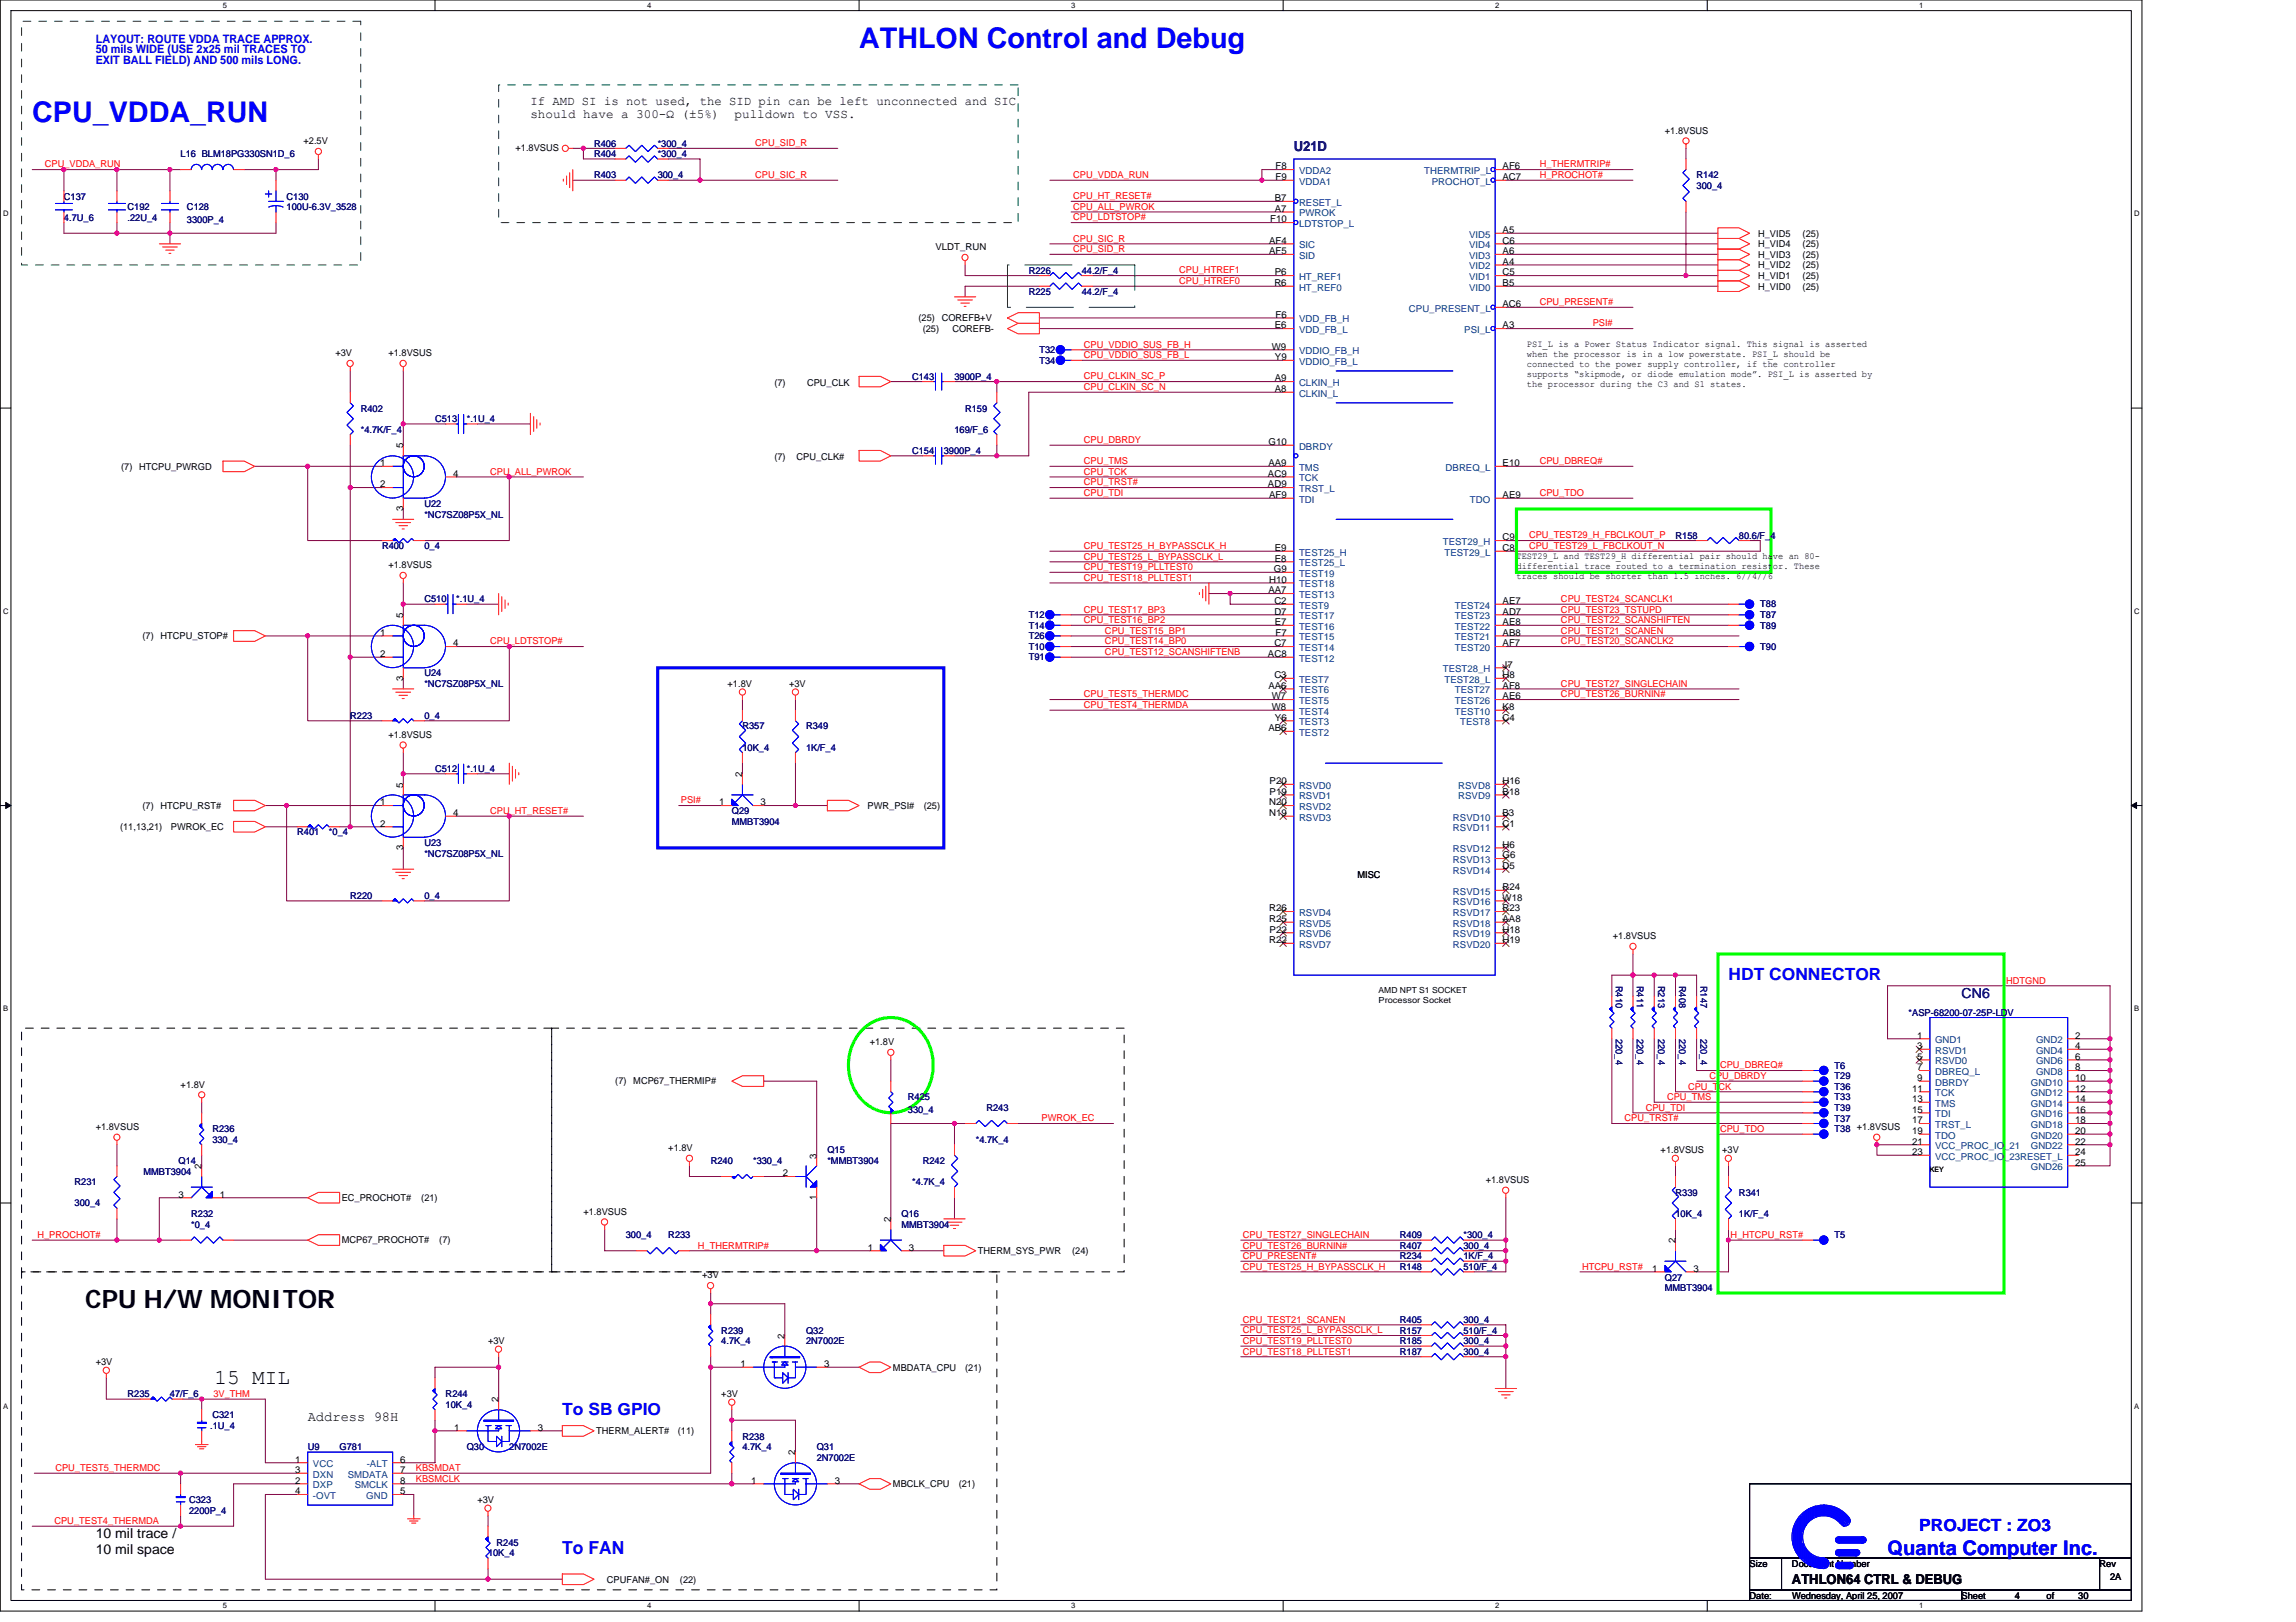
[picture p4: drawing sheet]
<svg xmlns="http://www.w3.org/2000/svg" width="297mm" height="210mm" viewBox="0 0 297 210" stroke-linecap="round" stroke-linejoin="round" font-family="sans-serif">
<defs><g id="words">
<g font-size="3.7" fill="#00f">
<text x="111.1" y="6.2">ATHLON Control and Debug</text>
<text x="4.2" y="15.7">CPU_VDDA_RUN</text>
</g>
<text font-size="3.3" x="11" y="169.2">CPU H/W MONITOR</text>
<text font-size="2.7" x="27.7" y="179.1">15 MIL</text>
<text font-size="2.6" fill="#00f" x="244.2" y="201.3">Quanta Computer Inc.</text>
<text font-size="2.3" fill="#00f" x="72.7" y="201">To FAN</text>
<g font-size="2.2" fill="#00f">
<text x="223.6" y="126.8">HDT CONNECTOR</text>
<text x="72.7" y="183.1">To SB GPIO</text>
<text x="248.3" y="198.2">PROJECT : ZO3</text>
</g>
<g font-size="1.8" fill="#000080">
<text x="167.4" y="19.5">U21D</text>
<text x="253.8" y="129.2">CN6</text>
</g>
<g font-size="1.8">
<text x="39.8" y="183.8">Address 98H</text>
<text x="12.4" y="199.1">10 mil trace /</text>
<text x="12.4" y="201.1">10 mil space</text>
<text x="231.8" y="204.9">ATHLON64 CTRL &amp; DEBUG</text>
</g>
<g font-size="1.6">
<text x="68.6" y="13.6">If AMD SI is not used, the SID pin can be left unconnected and SIC</text>
<text x="68.6" y="15.3">should have a 300-Ω (±5%)</text>
<text x="95" y="15.3">pulldown to VSS.</text>
</g>
<g font-size="1.5" fill="#00f">
<text x="12.4" y="5.5">LAYOUT: ROUTE VDDA TRACE APPROX.</text>
<text x="12.4" y="8.2">EXIT BALL FIELD) AND 500 mils LONG.</text>
<text x="12.4" y="6.9">50 mils WIDE (USE 2x25 mil TRACES TO</text>
</g>
<g font-size="1.2">
<text x="215.4" y="17.3">+1.8VSUS</text>
<text x="39.3" y="18.7">+2.5V</text>
<text x="66.7" y="19.5">+1.8VSUS</text>
<text x="165" y="21.9">F8</text>
<text x="165" y="23.3">F9</text>
<text x="194.4" y="23.3">AC7</text>
<text x="194.4" y="21.9">AF6</text>
<text x="164.3" y="28.8">F10</text>
<text x="164.9" y="26">B7</text>
<text x="164.9" y="27.4">A7</text>
<text x="121" y="32.4">VLDT_RUN</text>
<text x="164.2" y="31.5">AF4</text>
<text x="164.2" y="32.9">AF5</text>
<text x="164.9" y="35.6">P6</text>
<text x="194.4" y="31.5">C6</text>
<text x="194.4" y="32.9">A6</text>
<text x="194.4" y="34.3">A4</text>
<text x="194.4" y="35.6">C5</text>
<text x="194.4" y="30.2">A5</text>
<text x="227.5" y="32">H_VID4</text>
<text x="227.5" y="34.7">H_VID2</text>
<text x="227.5" y="33.4">H_VID3</text>
<text x="227.5" y="30.6">H_VID5</text>
<text x="233.2" y="32">(25)</text>
<text x="233.2" y="34.7">(25)</text>
<text x="233.2" y="33.4">(25)</text>
<text x="233.2" y="30.6">(25)</text>
<text x="118.8" y="41.6">(25)</text>
<text x="121.8" y="41.6">COREFB+V</text>
<text x="164.9" y="37">R6</text>
<text x="165" y="41.1">F6</text>
<text x="194.4" y="39.8">AC6</text>
<text x="194.4" y="37">B5</text>
<text x="227.5" y="37.5">H_VID0</text>
<text x="227.5" y="36.1">H_VID1</text>
<text x="233.2" y="37.5">(25)</text>
<text x="233.2" y="36.1">(25)</text>
<text x="43.4" y="46.1">+3V</text>
<text x="50.2" y="46.1">+1.8VSUS</text>
<text x="119.4" y="43">(25)</text>
<text x="123.2" y="43">COREFB-</text>
<text x="164.5" y="45.3">W9</text>
<text x="164.9" y="42.5">E6</text>
<text x="164.9" y="46.6">Y9</text>
<text x="194.4" y="42.5">A3</text>
<text x="197.5" y="44.9">PSI_L is a Power Status Indicator signal. This signal is asserted</text>
<text x="197.5" y="46.2">when the processor is in a low powerstate. PSI_L should be</text>
<text x="197.5" y="47.5">connected to the power supply controller, if the controller</text>
<text x="100.2" y="50">(7)</text>
<text x="104.4" y="50">CPU_CLK</text>
<text x="164.9" y="49.4">A9</text>
<text x="164.9" y="50.7">A8</text>
<text x="197.5" y="48.8">supports “skipmode, or diode emulation mode”. PSI_L is asserted by</text>
<text x="197.5" y="50.1">the processor during the C3 and S1 states.</text>
<text x="52.2" y="58" transform="rotate(-90 52.2 58)">5</text>
<text x="100.2" y="59.6">(7)</text>
<text x="103.1" y="59.6">CPU_CLK#</text>
<text x="164.1" y="57.6">G10</text>
<text x="15.7" y="60.8">(7)</text>
<text x="18" y="60.8">HTCPU_PWRGD</text>
<text x="49.2" y="60.3">1</text>
<text x="49.2" y="63.1">2</text>
<text x="58.6" y="61.7">4</text>
<text x="164" y="61.7">AC9</text>
<text x="164" y="63.1">AD9</text>
<text x="164.1" y="60.3">AA9</text>
<text x="164.2" y="64.5">AF9</text>
<text x="194.4" y="60.3">E10</text>
<text x="194.4" y="64.5">AE9</text>
<text x="52.2" y="66.1" transform="rotate(-90 52.2 66.1)">3</text>
<text x="164.9" y="71.3">E9</text>
<text x="194.4" y="69.9">C9</text>
<text x="194.4" y="71.3">C8</text>
<text x="50.2" y="73.6">+1.8VSUS</text>
<text x="164.1" y="76.8">AA7</text>
<text x="164.2" y="75.4">H10</text>
<text x="164.8" y="74">G9</text>
<text x="164.9" y="72.7">E8</text>
<text x="196.2" y="72.3">TEST29_L and TEST29_H differential pair should have an 80-</text>
<text x="196.2" y="73.6">differential trace routed to a termination resistor. These</text>
<text x="196.2" y="74.9">traces should be shorter than 1.5 inches. 6//4//6</text>
<text x="18.4" y="82.7">(7)</text>
<text x="20.8" y="82.7">HTCPU_STOP#</text>
<text x="49.2" y="82.3">1</text>
<text x="52.2" y="80" transform="rotate(-90 52.2 80)">5</text>
<text x="58.6" y="83.7">4</text>
<text x="164.9" y="83.7">C7</text>
<text x="164.9" y="79.5">D7</text>
<text x="164.9" y="78.2">C2</text>
<text x="164.9" y="80.9">E7</text>
<text x="165" y="82.3">F7</text>
<text x="194.4" y="83.7">AF7</text>
<text x="194.4" y="82.3">AB8</text>
<text x="194.4" y="80.9">AE8</text>
<text x="194.4" y="79.5">AD7</text>
<text x="194.4" y="78.2">AE7</text>
<text x="49.2" y="85">2</text>
<text x="52.2" y="88.1" transform="rotate(-90 52.2 88.1)">3</text>
<text x="94.1" y="88.9">+1.8V</text>
<text x="102.1" y="88.9">+3V</text>
<text x="164" y="85">AC8</text>
<text x="164.1" y="89.1">AA6</text>
<text x="164.9" y="87.8">C3</text>
<text x="194.4" y="86.4">J7</text>
<text x="194.4" y="89.1">AF8</text>
<text x="194.4" y="87.8">H8</text>
<text x="50.2" y="95.5">+1.8VSUS</text>
<text x="164.1" y="94.6">AB6</text>
<text x="164.5" y="91.9">W8</text>
<text x="164.5" y="90.5">W7</text>
<text x="164.9" y="93.3">Y6</text>
<text x="194.4" y="93.3">C4</text>
<text x="194.4" y="91.9">K8</text>
<text x="194.4" y="90.5">AE6</text>
<text x="52.2" y="101.9" transform="rotate(-90 52.2 101.9)">5</text>
<text x="96" y="100.5" transform="rotate(-90 96 100.5)">2</text>
<text x="164.3" y="101.5">P20</text>
<text x="194.4" y="101.5">H16</text>
<text x="15.5" y="107.4">(11,13,21)</text>
<text x="18.4" y="104.7">(7)</text>
<text x="20.8" y="104.7">HTCPU_RST#</text>
<text x="22.1" y="107.4">PWROK_EC</text>
<text x="49.2" y="104.2">1</text>
<text x="49.2" y="107">2</text>
<text x="58.6" y="105.6">4</text>
<text x="93" y="104.2">1</text>
<text x="98.4" y="104.2">3</text>
<text x="112.2" y="104.7">PWR_PSI#</text>
<text x="119.5" y="104.7">(25)</text>
<text x="164.2" y="104.2">N20</text>
<text x="164.2" y="105.6">N19</text>
<text x="164.3" y="102.8">P19</text>
<text x="194.4" y="105.6">B3</text>
<text x="194.4" y="107">C1</text>
<text x="194.4" y="102.8">B18</text>
<text x="52.2" y="110" transform="rotate(-90 52.2 110)">3</text>
<text x="175.6" y="113.6">MISC</text>
<text x="194.4" y="109.7">H6</text>
<text x="194.4" y="111.1">G6</text>
<text x="194.4" y="112.5">D5</text>
<text x="164.2" y="117.9">R26</text>
<text x="164.2" y="119.3">R25</text>
<text x="194.4" y="115.2">R24</text>
<text x="194.4" y="116.6">W18</text>
<text x="194.4" y="117.9">R23</text>
<text x="194.4" y="119.3">AA8</text>
<text x="164.2" y="122">R22</text>
<text x="164.3" y="120.7">P22</text>
<text x="194.4" y="120.7">H18</text>
<text x="194.4" y="122">H19</text>
<text x="208.7" y="121.6">+1.8VSUS</text>
<text x="112.5" y="135.3">+1.8V</text>
<text x="248" y="134.4">1</text>
<text x="248" y="135.8">3</text>
<text x="248" y="137.1">5</text>
<text x="268.5" y="134.4">2</text>
<text x="268.5" y="135.8">4</text>
<text x="268.5" y="137.1">6</text>
<text x="23.4" y="140.8">+1.8V</text>
<text x="79.6" y="140.3">(7)</text>
<text x="81.9" y="140.3">MCP67_THERMIP#</text>
<text x="247.4" y="141.3">11</text>
<text x="247.4" y="142.6">13</text>
<text x="247.4" y="144">15</text>
<text x="248" y="138.5">7</text>
<text x="248" y="139.9">9</text>
<text x="268.5" y="139.9">10</text>
<text x="268.5" y="141.3">12</text>
<text x="268.5" y="142.6">14</text>
<text x="268.5" y="144">16</text>
<text x="268.5" y="138.5">8</text>
<text x="12.4" y="146.2">+1.8VSUS</text>
<text x="86.5" y="149">+1.8V</text>
<text x="105.6" y="149.9" transform="rotate(-90 105.6 149.9)">3</text>
<text x="214.8" y="149.3">+1.8VSUS</text>
<text x="222.8" y="149.3">+3V</text>
<text x="247.4" y="146.7">19</text>
<text x="247.4" y="148.1">21</text>
<text x="247.4" y="149.5">23</text>
<text x="247.4" y="145.4">17</text>
<text x="268.5" y="149.5">24</text>
<text x="268.5" y="145.4">18</text>
<text x="268.5" y="146.7">20</text>
<text x="268.5" y="148.1">22</text>
<text x="23.1" y="155">3</text>
<text x="26.1" y="151.3" transform="rotate(-90 26.1 151.3)">2</text>
<text x="28.4" y="155">1</text>
<text x="44.2" y="155.4">EC_PROCHOT#</text>
<text x="54.5" y="155.4">(21)</text>
<text x="101.3" y="152.2">2</text>
<text x="105.6" y="155.3" transform="rotate(-90 105.6 155.3)">1</text>
<text x="192.2" y="153.1">+1.8VSUS</text>
<text x="268.5" y="150.9">25</text>
<text x="44.2" y="160.9">MCP67_PROCHOT#</text>
<text x="56.8" y="160.9">(7)</text>
<text x="75.5" y="157.2">+1.8VSUS</text>
<text x="112.3" y="161.8">1</text>
<text x="115.2" y="158.2" transform="rotate(-90 115.2 158.2)">2</text>
<text x="117.6" y="161.8">3</text>
<text x="216.7" y="160.9" transform="rotate(-90 216.7 160.9)">2</text>
<text x="90.8" y="165.4">+3V</text>
<text x="126.5" y="162.3">THERM_SYS_PWR</text>
<text x="138.7" y="162.3">(24)</text>
<text x="213.8" y="164.6">1</text>
<text x="219.1" y="164.6">3</text>
<text x="63.1" y="173.9">+3V</text>
<text x="101.5" y="173.2" transform="rotate(-90 101.5 173.2)">2</text>
<text x="12.4" y="176.7">+3V</text>
<text x="95.8" y="176.9">1</text>
<text x="106.6" y="176.9">3</text>
<text x="115.5" y="177.4">MBDATA_CPU</text>
<text x="124.9" y="177.4">(21)</text>
<text x="58.8" y="185.1">1</text>
<text x="64.5" y="181.5" transform="rotate(-90 64.5 181.5)">2</text>
<text x="69.6" y="185.1">3</text>
<text x="77.1" y="185.6">THERM_ALERT#</text>
<text x="87.7" y="185.6">(11)</text>
<text x="93.3" y="180.8">+3V</text>
<text x="38.2" y="189.3">1</text>
<text x="38.2" y="190.6">3</text>
<text x="51.7" y="189.3">6</text>
<text x="51.7" y="190.6">7</text>
<text x="102.9" y="188.3" transform="rotate(-90 102.9 188.3)">2</text>
<text x="38.2" y="192">2</text>
<text x="38.2" y="193.4">4</text>
<text x="51.7" y="192">8</text>
<text x="51.7" y="193.4">5</text>
<text x="61.8" y="194.5">+3V</text>
<text x="97.2" y="192">1</text>
<text x="108" y="192">3</text>
<text x="115.5" y="192.5">MBCLK_CPU</text>
<text x="124" y="192.5">(21)</text>
<text x="226.4" y="202.8">Size</text>
<text x="231.8" y="202.8">Document Number</text>
<text x="271.6" y="202.8">Rev</text>
<text x="78.5" y="204.8">CPUFAN#_ON</text>
<text x="88" y="204.8">(22)</text>
<text x="226.4" y="206.9">Date:</text>
<text x="231.8" y="206.9">Wednesday, April 25, 2007</text>
<text x="253.8" y="206.9">Sheet</text>
<text x="260.6" y="206.9">4</text>
<text x="264.8" y="206.9">of</text>
<text x="268.9" y="206.9">30</text>
<text x="273" y="204.4">2A</text>
</g>
<g font-size="1.2" fill="#f00">
<text x="5.8" y="21.7">CPU_VDDA_RUN</text>
<text x="97.7" y="18.9">CPU_SID_R</text>
<text x="97.7" y="23.1">CPU_SIC_R</text>
<text x="138.8" y="23.1">CPU_VDDA_RUN</text>
<text x="199.2" y="23.1">H_PROCHOT#</text>
<text x="199.2" y="21.7">H_THERMTRIP#</text>
<text x="138.8" y="28.5">CPU_LDTSTOP#</text>
<text x="138.8" y="27.2">CPU_ALL_PWROK</text>
<text x="138.8" y="25.8">CPU_HT_RESET#</text>
<text x="138.8" y="32.6">CPU_SID_R</text>
<text x="138.8" y="31.3">CPU_SIC_R</text>
<text x="152.6" y="35.4">CPU_HTREF1</text>
<text x="152.6" y="36.8">CPU_HTREF0</text>
<text x="199.2" y="39.5">CPU_PRESENT#</text>
<text x="140.2" y="46.4">CPU_VDDIO_SUS_FB_L</text>
<text x="140.2" y="45">CPU_VDDIO_SUS_FB_H</text>
<text x="206.1" y="42.2">PSI#</text>
<text x="140.2" y="50.5">CPU_CLKIN_SC_N</text>
<text x="140.2" y="49.1">CPU_CLKIN_SC_P</text>
<text x="140.2" y="57.3">CPU_DBRDY</text>
<text x="63.4" y="61.4">CPU_ALL_PWROK</text>
<text x="140.2" y="62.8">CPU_TRST#</text>
<text x="140.2" y="64.2">CPU_TDI</text>
<text x="140.2" y="61.4">CPU_TCK</text>
<text x="140.2" y="60.1">CPU_TMS</text>
<text x="199.2" y="64.2">CPU_TDO</text>
<text x="199.2" y="60.1">CPU_DBREQ#</text>
<text x="140.2" y="71.1">CPU_TEST25_H_BYPASSCLK_H</text>
<text x="197.8" y="69.7">CPU_TEST29_H_FBCLKOUT_P</text>
<text x="197.8" y="71.1">CPU_TEST29_L_FBCLKOUT_N</text>
<text x="140.2" y="72.4">CPU_TEST25_L_BYPASSCLK_L</text>
<text x="140.2" y="73.8">CPU_TEST19_PLLTEST0</text>
<text x="140.2" y="75.2">CPU_TEST18_PLLTEST1</text>
<text x="201.9" y="77.9">CPU_TEST24_SCANCLK1</text>
<text x="63.4" y="83.4">CPU_LDTSTOP#</text>
<text x="140.2" y="79.3">CPU_TEST17_BP3</text>
<text x="140.2" y="80.6">CPU_TEST16_BP2</text>
<text x="143" y="82">CPU_TEST15_BP1</text>
<text x="143" y="83.4">CPU_TEST14_BP0</text>
<text x="201.9" y="80.6">CPU_TEST22_SCANSHIFTEN</text>
<text x="201.9" y="83.4">CPU_TEST20_SCANCLK2</text>
<text x="201.9" y="82">CPU_TEST21_SCANEN</text>
<text x="201.9" y="79.3">CPU_TEST23_TSTUPD</text>
<text x="143" y="84.8">CPU_TEST12_SCANSHIFTENB</text>
<text x="201.9" y="88.9">CPU_TEST27_SINGLECHAIN</text>
<text x="140.2" y="91.6">CPU_TEST4_THERMDA</text>
<text x="140.2" y="90.3">CPU_TEST5_THERMDC</text>
<text x="201.9" y="90.3">CPU_TEST26_BURNIN#</text>
<text x="63.4" y="105.3">CPU_HT_RESET#</text>
<text x="88.1" y="104">PSI#</text>
<text x="259.5" y="127.3">HDTGND</text>
<text x="212.9" y="143.7">CPU_TDI</text>
<text x="215.7" y="142.4">CPU_TMS</text>
<text x="218.4" y="141">CPU_TCK</text>
<text x="221.1" y="139.6">CPU_DBRDY</text>
<text x="222.5" y="138.3">CPU_DBREQ#</text>
<text x="134.7" y="145.1">PWROK_EC</text>
<text x="210.2" y="145.1">CPU_TRST#</text>
<text x="222.5" y="146.5">CPU_TDO</text>
<text x="4.8" y="160.2">H_PROCHOT#</text>
<text x="90.3" y="161.6">H_THERMTRIP#</text>
<text x="160.8" y="161.6">CPU_TEST26_BURNIN#</text>
<text x="160.8" y="160.2">CPU_TEST27_SINGLECHAIN</text>
<text x="223.9" y="160.2">H_HTCPU_RST#</text>
<text x="160.8" y="162.9">CPU_PRESENT#</text>
<text x="160.8" y="164.3">CPU_TEST25_H_BYPASSCLK_H</text>
<text x="204.7" y="164.3">HTCPU_RST#</text>
<text x="160.8" y="173.9">CPU_TEST19_PLLTEST0</text>
<text x="160.8" y="171.2">CPU_TEST21_SCANEN</text>
<text x="160.8" y="172.6">CPU_TEST25_L_BYPASSCLK_L</text>
<text x="160.8" y="175.3">CPU_TEST18_PLLTEST1</text>
<text x="27.6" y="180.8">3V_THM</text>
<text x="7.2" y="190.4">CPU_TEST5_THERMDC</text>
<text x="53.8" y="191.7">KBSMCLK</text>
<text x="53.8" y="190.4">KBSMDAT</text>
<text x="7" y="197.2">CPU_TEST4_THERMDA</text>
</g>
<g font-size="1.2" fill="#000080">
<text x="23.4" y="20.3">L16 BLM18PG330SN1D_6</text>
<text x="76.9" y="20.3">R404</text>
<text x="76.9" y="19">R406</text>
<text x="76.9" y="23.1">R403</text>
<text x="85.1" y="20.3">*300_4</text>
<text x="85.1" y="19">*300_4</text>
<text x="85.1" y="23.1">300_4</text>
<text x="219.5" y="23.1">R142</text>
<text x="8.3" y="25.8">C137</text>
<text x="8.3" y="28.6">4.7U_6</text>
<text x="16.5" y="27.2">C192</text>
<text x="16.5" y="28.6">.22U_4</text>
<text x="24.2" y="27.2">C128</text>
<text x="24.2" y="28.8">3300P_4</text>
<text x="37.1" y="25.8">C130</text>
<text x="37.1" y="27.2">100U-6.3V_3528</text>
<text x="219.5" y="24.4">300_4</text>
<text x="133.1" y="35.4">R226</text>
<text x="139.9" y="35.4">44.2/F_4</text>
<text x="133.1" y="38.2">R225</text>
<text x="139.9" y="38.2">44.2/F_4</text>
<text x="134.5" y="47.1">T34</text>
<text x="134.5" y="45.7">T32</text>
<text x="46.7" y="53.3">R402</text>
<text x="118" y="49.1">C143</text>
<text x="123.5" y="49.1">3900P_4</text>
<text x="124.9" y="53.3">R159</text>
<text x="46.7" y="56">*4.7K/F_4</text>
<text x="56.3" y="54.6">C513</text>
<text x="60.4" y="54.6">*.1U_4</text>
<text x="118" y="58.7">C154</text>
<text x="122.1" y="58.7">3900P_4</text>
<text x="123.5" y="56">169/F_6</text>
<text x="54.9" y="65.6">U22</text>
<text x="49.4" y="71.1">R400</text>
<text x="54.9" y="71.1">0_4</text>
<text x="54.9" y="67">*NC7SZ08P5X_NL</text>
<text x="216.8" y="69.7">R158</text>
<text x="225" y="69.7">80.6/F_4</text>
<text x="54.9" y="77.9">C510</text>
<text x="59" y="77.9">*.1U_4</text>
<text x="133.1" y="80">T12</text>
<text x="133.1" y="82.7">T26</text>
<text x="133.1" y="81.4">T14</text>
<text x="227.7" y="80">T87</text>
<text x="227.7" y="78.6">T88</text>
<text x="227.7" y="81.4">T89</text>
<text x="54.9" y="87.5">U24</text>
<text x="54.9" y="88.9">*NC7SZ08P5X_NL</text>
<text x="133.1" y="84.1">T10</text>
<text x="133.1" y="85.5">T91</text>
<text x="227.7" y="84.1">T90</text>
<text x="45.3" y="93">R223</text>
<text x="54.9" y="93">0_4</text>
<text x="96.1" y="94.4">R357</text>
<text x="104.3" y="94.4">R349</text>
<text x="56.3" y="99.9">C512</text>
<text x="60.4" y="99.9">*.1U_4</text>
<text x="96.1" y="97.1">10K_4</text>
<text x="104.3" y="97.1">1K/F_4</text>
<text x="94.7" y="105.4">Q29</text>
<text x="94.7" y="106.7">MMBT3904</text>
<text x="38.5" y="108.1">R401</text>
<text x="42.6" y="108.1">*0_4</text>
<text x="54.9" y="109.5">U23</text>
<text x="54.9" y="110.8">*NC7SZ08P5X_NL</text>
<text x="45.3" y="116.3">R220</text>
<text x="54.9" y="116.3">0_4</text>
<text x="209" y="127.6" transform="rotate(90 209 127.6)">R410</text>
<text x="211.8" y="127.6" transform="rotate(90 211.8 127.6)">R411</text>
<text x="214.5" y="127.6" transform="rotate(90 214.5 127.6)">R213</text>
<text x="217.3" y="127.6" transform="rotate(90 217.3 127.6)">R408</text>
<text x="220" y="127.6" transform="rotate(90 220 127.6)">R147</text>
<text x="246.9" y="131.4">*ASP-68200-07-25P-LDV</text>
<text x="209" y="134.4" transform="rotate(90 209 134.4)">220_4</text>
<text x="211.8" y="134.4" transform="rotate(90 211.8 134.4)">220_4</text>
<text x="214.5" y="134.4" transform="rotate(90 214.5 134.4)">220_4</text>
<text x="217.3" y="134.4" transform="rotate(90 217.3 134.4)">220_4</text>
<text x="220" y="134.4" transform="rotate(90 220 134.4)">220_4</text>
<text x="117.5" y="142.4">R425</text>
<text x="127.6" y="143.8">R243</text>
<text x="237.3" y="139.7">T29</text>
<text x="237.3" y="138.3">T6</text>
<text x="237.3" y="142.4">T33</text>
<text x="237.3" y="141">T36</text>
<text x="237.3" y="143.8">T39</text>
<text x="27.5" y="146.5">R236</text>
<text x="27.5" y="147.9">330_4</text>
<text x="107" y="149.3">Q15</text>
<text x="117.5" y="144">330_4</text>
<text x="126.2" y="147.9">*4.7K_4</text>
<text x="237.3" y="145.1">T37</text>
<text x="237.3" y="146.5">T38 +1.8VSUS</text>
<text x="9.6" y="153.4">R231</text>
<text x="18.6" y="152">MMBT3904</text>
<text x="23.1" y="150.6">Q14</text>
<text x="91.9" y="150.6">R240</text>
<text x="97.4" y="150.6">*330_4</text>
<text x="107" y="150.6">*MMBT3904</text>
<text x="118" y="153.4">*4.7K_4</text>
<text x="119.4" y="150.6">R242</text>
<text x="216.8" y="154.7">R339</text>
<text x="225" y="154.7">R341</text>
<text x="9.6" y="156.1">300_4</text>
<text x="24.7" y="157.5">R232</text>
<text x="24.7" y="158.9">*0_4</text>
<text x="81" y="160.2">300_4</text>
<text x="86.5" y="160.2">R233</text>
<text x="116.6" y="157.5">Q16</text>
<text x="116.6" y="158.9">MMBT3904</text>
<text x="181.1" y="161.6">R407</text>
<text x="181.1" y="160.2">R409</text>
<text x="189.3" y="161.6">300_4</text>
<text x="189.3" y="160.2">*300_4</text>
<text x="216.8" y="157.5">10K_4</text>
<text x="225" y="157.5">1K/F_4</text>
<text x="237.3" y="160.2">T5</text>
<text x="181.1" y="163">R234</text>
<text x="181.1" y="164.3">R148</text>
<text x="189.3" y="163">1K/F_4</text>
<text x="189.3" y="164.3">510/F_4</text>
<text x="215.4" y="165.7">Q27</text>
<text x="215.4" y="167.1">MMBT3904</text>
<text x="93.3" y="172.6">R239</text>
<text x="93.3" y="173.9">4.7K_4</text>
<text x="104.3" y="172.6">Q32</text>
<text x="104.3" y="173.9">2N7002E</text>
<text x="181.1" y="172.6">R157</text>
<text x="181.1" y="171.2">R405</text>
<text x="181.1" y="173.9">R185</text>
<text x="189.3" y="172.6">510/F_4</text>
<text x="189.3" y="171.2">300_4</text>
<text x="189.3" y="173.9">300_4</text>
<text x="181.1" y="175.3">R187</text>
<text x="189.3" y="175.3">300_4</text>
<text x="16.5" y="180.8">R235</text>
<text x="22" y="180.8">47/F_6</text>
<text x="27.2" y="184.9">.1U_4</text>
<text x="27.5" y="183.6">C321</text>
<text x="57.7" y="180.8">R244</text>
<text x="57.7" y="182.2">10K_4</text>
<text x="39.8" y="187.7">U9</text>
<text x="43.9" y="187.7">G781</text>
<text x="60.4" y="187.7">Q30</text>
<text x="65.9" y="187.7">2N7002E</text>
<text x="96.1" y="186.3">R238</text>
<text x="96.1" y="187.7">4.7K_4</text>
<text x="105.7" y="187.7">Q31</text>
<text x="105.7" y="189">2N7002E</text>
<text x="24.5" y="195.9">2200P_4</text>
<text x="24.5" y="194.5">C323</text>
<text x="63.1" y="201.4">10K_4</text>
<text x="64.2" y="200">R245</text>
</g>
<g font-size="1.2" fill="#004080">
<text x="168.1" y="22.5">VDDA2</text>
<text x="168.1" y="23.9">VDDA1</text>
<text x="184.3" y="22.5">THERMTRIP_L</text>
<text x="185.2" y="23.9">PROCHOT_L</text>
<text x="168.1" y="26.6">RESET_L</text>
<text x="168.1" y="28">PWROK</text>
<text x="168.1" y="29.4">LDTSTOP_L</text>
<text x="168.1" y="32.1">SIC</text>
<text x="168.1" y="33.5">SID</text>
<text x="190.1" y="32.1">VID4</text>
<text x="190.1" y="33.5">VID3</text>
<text x="190.1" y="34.9">VID2</text>
<text x="190.1" y="30.8">VID5</text>
<text x="168.1" y="36.2">HT_REF1</text>
<text x="168.1" y="37.6">HT_REF0</text>
<text x="168.1" y="41.7">VDD_FB_H</text>
<text x="182.3" y="40.3">CPU_PRESENT_L</text>
<text x="190.1" y="36.2">VID1</text>
<text x="190.1" y="37.6">VID0</text>
<text x="168.1" y="45.8">VDDIO_FB_H</text>
<text x="168.1" y="47.2">VDDIO_FB_L</text>
<text x="168.1" y="43.1">VDD_FB_L</text>
<text x="189.4" y="43.1">PSI_L</text>
<text x="168.1" y="50">CLKIN_H</text>
<text x="168.1" y="51.3">CLKIN_L</text>
<text x="168.1" y="58.2">DBRDY</text>
<text x="168.1" y="60.9">TMS</text>
<text x="168.1" y="62.3">TCK</text>
<text x="168.1" y="63.7">TRST_L</text>
<text x="168.1" y="65">TDI</text>
<text x="187" y="60.9">DBREQ_L</text>
<text x="190.2" y="65">TDO</text>
<text x="168.1" y="71.9">TEST25_H</text>
<text x="186.7" y="70.5">TEST29_H</text>
<text x="186.9" y="71.9">TEST29_L</text>
<text x="168.1" y="77.4">TEST13</text>
<text x="168.1" y="76">TEST18</text>
<text x="168.1" y="74.6">TEST19</text>
<text x="168.1" y="73.3">TEST25_L</text>
<text x="168.1" y="82.9">TEST15</text>
<text x="168.1" y="81.5">TEST16</text>
<text x="168.1" y="80.1">TEST17</text>
<text x="168.1" y="78.8">TEST9</text>
<text x="188.2" y="82.9">TEST21</text>
<text x="188.2" y="81.5">TEST22</text>
<text x="188.2" y="80.1">TEST23</text>
<text x="188.2" y="78.8">TEST24</text>
<text x="168.1" y="89.7">TEST6</text>
<text x="168.1" y="88.3">TEST7</text>
<text x="168.1" y="85.6">TEST12</text>
<text x="168.1" y="84.2">TEST14</text>
<text x="186.7" y="87">TEST28_H</text>
<text x="186.9" y="88.3">TEST28_L</text>
<text x="188.2" y="89.7">TEST27</text>
<text x="188.2" y="84.2">TEST20</text>
<text x="168.1" y="95.2">TEST2</text>
<text x="168.1" y="93.9">TEST3</text>
<text x="168.1" y="92.5">TEST4</text>
<text x="168.1" y="91.1">TEST5</text>
<text x="188.2" y="92.5">TEST10</text>
<text x="188.2" y="91.1">TEST26</text>
<text x="188.9" y="93.9">TEST8</text>
<text x="168.1" y="102.1">RSVD0</text>
<text x="168.1" y="103.4">RSVD1</text>
<text x="168.1" y="104.8">RSVD2</text>
<text x="168.1" y="106.2">RSVD3</text>
<text x="188" y="106.2">RSVD10</text>
<text x="188" y="107.6">RSVD11</text>
<text x="188.7" y="102.1">RSVD8</text>
<text x="188.7" y="103.4">RSVD9</text>
<text x="188" y="110.3">RSVD12</text>
<text x="188" y="111.7">RSVD13</text>
<text x="188" y="113.1">RSVD14</text>
<text x="168.1" y="118.5">RSVD4</text>
<text x="168.1" y="119.9">RSVD5</text>
<text x="188" y="115.8">RSVD15</text>
<text x="188" y="117.2">RSVD16</text>
<text x="188" y="118.5">RSVD17</text>
<text x="188" y="119.9">RSVD18</text>
<text x="168.1" y="121.3">RSVD6</text>
<text x="168.1" y="122.6">RSVD7</text>
<text x="188" y="121.3">RSVD19</text>
<text x="188" y="122.6">RSVD20</text>
<text x="250.4" y="135">GND1</text>
<text x="250.4" y="136.4">RSVD1</text>
<text x="250.4" y="137.7">RSVD0</text>
<text x="263.4" y="135">GND2</text>
<text x="263.4" y="136.4">GND4</text>
<text x="263.4" y="137.7">GND6</text>
<text x="250.4" y="139.1">DBREQ_L</text>
<text x="250.4" y="140.5">DBRDY</text>
<text x="250.4" y="141.9">TCK</text>
<text x="250.4" y="143.2">TMS</text>
<text x="262.7" y="140.5">GND10</text>
<text x="262.7" y="141.9">GND12</text>
<text x="262.7" y="143.2">GND14</text>
<text x="263.4" y="139.1">GND8</text>
<text x="250.4" y="147.3">TDO</text>
<text x="250.4" y="148.7">VCC_PROC_IO_21</text>
<text x="250.4" y="144.6">TDI</text>
<text x="250.4" y="146">TRST_L</text>
<text x="262.7" y="144.6">GND16</text>
<text x="262.7" y="146">GND18</text>
<text x="262.7" y="147.3">GND20</text>
<text x="262.7" y="148.7">GND22</text>
<text x="250.4" y="150.1">VCC_PROC_IO_23RESET_L</text>
<text x="262.7" y="151.4">GND26</text>
<text x="40.5" y="189.9">VCC</text>
<text x="40.5" y="191.2">DXN</text>
<text x="45" y="191.2">SMDATA</text>
<text x="47.5" y="189.9">-ALT</text>
<text x="40.5" y="192.6">DXP</text>
<text x="40.5" y="194">-OVT</text>
<text x="45.9" y="192.6">SMCLK</text>
<text x="47.4" y="194">GND</text>
</g>
<g font-size="1.1">
<text x="178.3" y="128.6">AMD NPT S1 SOCKET</text>
<text x="178.3" y="129.8">Processor Socket</text>
</g>
<g font-size="1">
<text x="28.8" y="1">5</text>
<text x="83.7" y="1">4</text>
<text x="138.6" y="1">3</text>
<text x="193.4" y="1">2</text>
<text x="248.3" y="1">1</text>
<text x=".4" y="28">D</text>
<text x="276.1" y="28">D</text>
<text x=".4" y="79.4">C</text>
<text x="276.1" y="79.4">C</text>
<text x=".4" y="130.9">B</text>
<text x="276.1" y="130.9">B</text>
<text x="249.7" y="151.7">KEY</text>
<text x=".4" y="182.3">A</text>
<text x="276.1" y="182.3">A</text>
<text x="28.8" y="208.2">5</text>
<text x="83.7" y="208.2">4</text>
<text x="138.6" y="208.2">3</text>
<text x="193.4" y="208.2">2</text>
<text x="248.3" y="208.2">1</text>
</g>
</g></defs>
<path d="M0 0h277.1v208.5h-277.1zM1.4 1.4h274.3v205.7h-274.3z" fill="none" stroke="#000" stroke-width=".13"/>
<g fill="#fff">
<path d="M28.8 .1h.6v1.1h-.6z"/>
<path d="M28.8 207.3h.6v1.1h-.6z"/>
</g>
<path d="M56.3 0v1.4M56.3 207.1v1.4" fill="none" stroke="#000" stroke-width=".13"/>
<g fill="#fff">
<path d="M83.7 .1h.6v1.1h-.6z"/>
<path d="M83.7 207.3h.6v1.1h-.6z"/>
</g>
<path d="M111.1 0v1.4M111.1 207.1v1.4" fill="none" stroke="#000" stroke-width=".13"/>
<g fill="#fff">
<path d="M138.6 .1h.5v1.1h-.5z"/>
<path d="M138.6 207.3h.5v1.1h-.5z"/>
</g>
<path d="M166 0v1.4M166 207.1v1.4" fill="none" stroke="#000" stroke-width=".13"/>
<g fill="#fff">
<path d="M193.4 .1h.6v1.1h-.6z"/>
<path d="M193.4 207.3h.6v1.1h-.6z"/>
</g>
<path d="M220.9 0v1.4M220.9 207.1v1.4" fill="none" stroke="#000" stroke-width=".13"/>
<g fill="#fff">
<path d="M248.3 .1h.6v1.1h-.6z"/>
<path d="M248.3 207.3h.6v1.1h-.6z"/>
<path d="M.4 27.1h.7v1.1h-.7z"/>
<path d="M276.1 27.1h.7v1.1h-.7z"/>
<path d="M.4 78.5h.7v1.1h-.7z"/>
<path d="M276.1 78.5h.7v1.1h-.7z"/>
</g>
<path d="M0 52.8h1.4M275.7 52.8h1.4" fill="none" stroke="#000" stroke-width=".13"/>
<g fill="#fff">
<path d="M.4 130h.7v1.1h-.7z"/>
<path d="M276.1 130h.7v1.1h-.7z"/>
</g>
<path d="M0 104.2h1.4M275.7 104.2h1.4" fill="none" stroke="#000" stroke-width=".13"/>
<path d="M.7 103.8l.7 .4-.7 .4zM275.7 104.2l.7-.4v.8z" fill="#000" stroke="#000" stroke-width=".13"/>
<g fill="#fff">
<path d="M.4 181.4h.7v1.1h-.7z"/>
<path d="M276.1 181.4h.7v1.1h-.7z"/>
</g>
<path d="M0 155.7h1.4M275.7 155.7h1.4M226.4 192h49.3v9.6h-49.3zM226.4 201.6h4.1v4.1h-4.1zM226.4 205.7h27.4v1.4h-27.4zM230.5 201.6h41.1v4.1h-41.1zM253.8 205.7h21.9v1.4h-21.9zM271.6 201.6h4.1v4.1h-4.1z" fill="none" stroke="#000" stroke-width=".13"/>
<g fill="none" stroke="#800040" stroke-width=".13">
<path d="M74.1 19.2h5.5M75.5 19.2v1.4h4.1M86.5 19.2h21.9M218.1 19.2v1.4M4.2 21.9h19.2M8.3 28.8v1.4h27.4v-1.4M8.3 21.9v2.8M15.1 21.9v2.8M15.1 28.8v1.4M22 21.9v2.8M22 28.8v2.8M35.7 21.9v1.4"/>
<path d="M41.2 20.6v1.3h-9.6M74.1 23.3h5.5M86.5 23.3h21.9M86.5 20.6h4.1v2.7M124.9 34.3v1.4h9.6M134.5 37h-9.6v1.4M135.8 23.3h30.2M135.8 32.9h30.2M135.8 31.6h30.2M138.6 28.8h27.4M138.6 27.4h27.4M138.6 26.1h27.4"/>
<path d="M141.3 35.7h24.7M141.3 37h24.7M166 21.9h-2.7v1.4M194.8 23.3h16.5M194.8 21.9h16.5M194.8 35.7h27.4M194.8 37h27.4M194.8 39.8h16.5M194.8 30.2h27.4M194.8 34.3h27.4M194.8 32.9h27.4M194.8 31.6h27.4"/>
<path d="M218.1 27.4v8.3M45.3 48v2.8M45.3 57.6v49.4M52.2 48v9.6M52.2 54.9h5.5M61.8 54.9h6.8M115.2 49.4h4.2M115.2 59h4.2M123.5 49.4h42.5M129 49.4v1.4M129 57.6v1.4M134.5 41.1h31.5"/>
<path d="M134.5 42.5h31.5M135.8 57.6h30.2M140 46.6h26M140 45.3h26M166 50.8h-32.9v8.2h-9.6M194.8 42.5h16.5M33 60.3h6.8v9.7h9.6M39.8 60.3h9.6M45.3 63.1h4.1M52.2 78.2h4.1M52.2 65.8v1.4M52.2 75.4v4.2"/>
<path d="M59 61.7h6.9v8.3h-11M60.4 78.2h4.1M65.9 61.7h9.6M135.8 71.3h30.2M135.8 72.7h30.2M135.8 74.1h30.2M135.8 75.4h30.2M135.8 63.1h30.2M135.8 64.5h30.2M135.8 61.7h30.2M135.8 60.3h30.2M138.6 79.6h27.4"/>
<path d="M156.4 76.8h9.6M159.1 76.8v1.4h6.9M194.8 70h24.7M194.8 78.2h28.8M194.8 79.6h28.8M194.8 64.5h16.5M194.8 60.3h16.5M226.4 70h1.3v1.3h-32.9M34.3 82.3h5.5v11h9.6M39.8 82.3h9.6M45.3 85h4.1M52.2 87.8v1.4"/>
<path d="M52.2 97.4v4.1M59 83.7h6.9v9.6h-11M65.9 83.7h9.6M96.1 90.5v1.4M96.1 98.8v1.3M102.9 90.5v1.4M102.9 98.8v5.4M135.8 90.5h30.2M135.8 91.9h30.2M138.6 80.9h27.4M138.6 83.7h27.4M138.6 82.3h27.4"/>
<path d="M138.6 85h27.4M194.8 80.9h28.8M194.8 89.2h30.2M194.8 90.5h30.2M194.8 83.7h28.8M194.8 82.3h30.2M34.3 107h4.2M34.3 104.2h15.1M37.1 104.2v12.4h12.3M43.9 107h5.5M52.2 109.7v2.8M52.2 100.1h5.5"/>
<path d="M59 105.6h6.9v11h-11M61.8 100.1h4.1M65.9 105.6h9.6M87.8 104.2h5.5M98.8 104.2h8.2M98.8 139.9h6.9v9.6M115.2 137.2v2.7M208.5 134.4v11h24.7M208.5 128.9v-2.7h11v2.7M211.3 134.4v9.6h21.9M211.3 123.4v5.5M214 134.4v8.2h19.2"/>
<path d="M214 126.2v2.7M216.8 134.4v6.9h16.4M216.8 126.2v2.7M219.5 134.4v4.1h13.7M219.5 139.9h13.7M248.3 134.4h-4.1v-6.8h28.8v6.8M268.9 139.9h4.1M268.9 134.4h4.1M273 134.4v1.4h-4.1M273 135.8v1.4h-4.1M273 137.2v1.3h-4.1M273 138.5v2.8"/>
<path d="M15.1 148.1v2.8M15.1 157.7v2.8M23.4 155h-2.8v5.5M26.1 142.6v1.4M26.1 149.5v1.4M28.8 155h11M78.2 159.1v2.8h4.1M89.2 150.9v1.4h4.1M98.8 152.3h2.7M105.7 155v6.9M123.5 145.4v2.7M123.5 155v2.7"/>
<path d="M124.9 145.4h-9.7v12.3M131.7 145.4h12.4M194.8 155v9.6h-4.1M216.8 150.9v1.4M216.8 159.1v1.4M222.2 146.8h11M223.6 159.1v5.5h-4.1M223.6 150.9v1.4M248.3 148.1h-5.5v1.4h5.5M268.9 146.8h4.1M268.9 145.4h4.1M268.9 144h4.1"/>
<path d="M268.9 141.3h4.1M268.9 148.1h4.1M273 148.1v2.8h-4.1M273 141.3v1.3h-4.1M273 142.6v5.5M4.2 160.5h19.2M13.8 178.3v2.8h4.4M30.2 160.5h9.6M64.5 176.9h-8.2v1.4M64.5 175.6v5.5M89.2 161.9h23.3M91.9 168.7h9.6v4.1"/>
<path d="M91.9 175.6v15h-39.7M91.9 167.3v2.8M91.9 176.9h4.2M107 176.9h4.1M118 161.9h4.1M160.5 161.9h23.3M160.5 160.5h23.3M160.5 163.2h23.3M160.5 164.6h23.3M160.5 175.6h23.3M160.5 174.2h23.3M160.5 171.4h23.3"/>
<path d="M160.5 172.8h23.3M190.7 161.9h4.1M190.7 171.4h4.1v8.3M190.7 160.5h4.1M190.7 163.2h4.1M190.7 175.6h4.1M190.7 174.2h4.1M190.7 172.8h4.1M204.4 164.6h9.6M223.6 160.5h9.6M4.4 190.6h34.1M23.4 190.6v1.4"/>
<path d="M23.4 196.2v1.3M23.6 181.1h10.7v8.2h4.2M26.1 181.1v1.3M38.5 193.4h-4.2v11h38.4M38.5 192h-8.3v5.5h-26M52.2 193.4h1.3v2.8M52.2 192h45.2M56.3 183.8v5.5h-4.1M56.3 185.2h2.7M63.1 196.2v1.3M70 185.2h2.7M94.7 182.4v1.4h8.2v4.1"/>
<path d="M94.7 183.8v1.4M94.7 190.6v1.4M108.4 192h2.7M63.1 203v1.4"/>
</g>
<g fill="#f0f" stroke="#f0f" stroke-width=".13">
<circle cx="163.2" cy="23.3" r=".27"/>
<circle cx="218.1" cy="35.7" r=".27"/>
<circle cx="159.1" cy="76.8" r=".27"/>
<circle cx="129" cy="49.4" r=".27"/>
<circle cx="129" cy="59" r=".27"/>
<circle cx="90.6" cy="23.3" r=".27"/>
<circle cx="75.5" cy="19.2" r=".27"/>
<circle cx="39.8" cy="82.3" r=".27"/>
<circle cx="39.8" cy="60.3" r=".27"/>
<circle cx="65.9" cy="83.7" r=".27"/>
<circle cx="65.9" cy="61.7" r=".27"/>
<circle cx="45.3" cy="63.1" r=".27"/>
<circle cx="52.2" cy="54.9" r=".27"/>
<circle cx="65.9" cy="105.6" r=".27"/>
<circle cx="52.2" cy="78.2" r=".27"/>
<circle cx="45.3" cy="107" r=".27"/>
<circle cx="45.3" cy="85" r=".27"/>
<circle cx="52.2" cy="100.1" r=".27"/>
<circle cx="194.8" cy="160.5" r=".27"/>
<circle cx="194.8" cy="163.2" r=".27"/>
<circle cx="194.8" cy="161.8" r=".27"/>
<circle cx="194.8" cy="174.2" r=".27"/>
<circle cx="194.8" cy="172.8" r=".27"/>
<circle cx="194.8" cy="175.6" r=".27"/>
<circle cx="102.9" cy="104.2" r=".27"/>
<circle cx="214" cy="126.2" r=".27"/>
<circle cx="211.2" cy="126.2" r=".27"/>
<circle cx="216.8" cy="126.2" r=".27"/>
<circle cx="56.3" cy="185.2" r=".27"/>
<circle cx="91.9" cy="168.7" r=".27"/>
<circle cx="23.4" cy="197.5" r=".27"/>
<circle cx="23.4" cy="190.6" r=".27"/>
<circle cx="94.7" cy="192" r=".27"/>
<circle cx="26.1" cy="181" r=".27"/>
<circle cx="91.9" cy="176.9" r=".27"/>
<circle cx="64.5" cy="176.9" r=".27"/>
<circle cx="63.1" cy="204.4" r=".27"/>
<circle cx="94.7" cy="183.8" r=".27"/>
<circle cx="105.6" cy="161.8" r=".27"/>
<circle cx="15.1" cy="160.5" r=".27"/>
<circle cx="20.6" cy="160.5" r=".27"/>
<circle cx="123.5" cy="145.4" r=".27"/>
<circle cx="22" cy="30.2" r=".27"/>
<circle cx="22" cy="21.9" r=".27"/>
<circle cx="8.3" cy="21.9" r=".27"/>
<circle cx="15.1" cy="21.9" r=".27"/>
<circle cx="35.7" cy="21.9" r=".27"/>
<circle cx="15.1" cy="30.2" r=".27"/>
<circle cx="37.1" cy="104.2" r=".27"/>
<circle cx="273" cy="148.1" r=".27"/>
<circle cx="273" cy="135.8" r=".27"/>
<circle cx="273" cy="139.9" r=".27"/>
<circle cx="273" cy="137.1" r=".27"/>
<circle cx="273" cy="138.5" r=".27"/>
<circle cx="273" cy="141.3" r=".27"/>
<circle cx="273" cy="144" r=".27"/>
<circle cx="273" cy="142.6" r=".27"/>
<circle cx="273" cy="145.4" r=".27"/>
<circle cx="273" cy="146.8" r=".27"/>
<circle cx="273" cy="134.4" r=".27"/>
<circle cx="242.8" cy="148.1" r=".27"/>
<circle cx="223.6" cy="160.5" r=".27"/>
</g>
<g fill="none" stroke="#f00" stroke-width=".13">
<path d="M73.6 19.2h.5M79.6 19.2h1.4M85.1 19.2h1.4M218.1 18.6v.6M8.3 24.7v1.4M8.3 27.4v1.4M15.1 24.7v1.4M15.1 27.4v1.4M20.6 31.6h2.8M21 32h1.9M21.4 32.4h1.1M21.9 32.8h.2"/>
<path d="M22 24.7v1.4M22 27.4v1.4M23.4 21.9h1.3M30.2 21.9h1.4M35.7 23.3v1.4M35.7 27.4v1.4M41.2 20v.6M72.9 23.2v.3M73.3 22.8v1.1M73.7 22.4v1.9M74.1 21.9v2.8M79.6 20.6h1.4"/>
<path d="M79.6 23.3h1.4M85.1 20.6h1.4M85.1 23.3h1.4M123.5 38.4h2.7M123.9 38.8h1.9M124.3 39.2h1.1M124.7 39.6h.3M124.9 33.7v.6M134.5 35.7h1.3M134.5 37h1.3M140 35.7h1.3M140 37h1.3"/>
<path d="M166 31.6h1.4M166 35.7h1.4M166 21.9h1.4M166 23.3h1.4M166 37h1.4M166 26.1h1.4M166 27.4h1.4M166 28.8h1.4M166 32.9h1.4M193.4 31.6h1.4M193.4 35.7h1.4M193.4 21.9h1.4"/>
<path d="M193.4 23.3h1.4M193.4 37h1.4M193.4 32.9h1.4M193.4 34.3h1.4M193.4 30.2h1.4M193.4 39.8h1.4M218.1 20.6v1.3M218.1 26.1v1.3M222.2 30.9h2.8l1.4 .7-1.4 .6h-2.8zM222.2 36.3h2.8l1.4 .7-1.4 .7h-2.8zM222.2 33.6h2.8l1.4 .7-1.4 .7h-2.8zM222.2 32.2h2.8l1.4 .7-1.4 .7h-2.8z"/>
<path d="M222.2 29.5h2.8l1.4 .7-1.4 .7h-2.8zM222.2 35h2.8l1.4 .7-1.4 .6h-2.8zM28.8 59.7h2.8l1.4 .6-1.4 .7h-2.8zM45.3 47.5v.5M45.3 50.8v1.3M45.3 56.2v1.4M52.2 47.5v.5M52.2 57.6v1.4M57.7 54.9h1.3M60.4 54.9h1.4M68.6 53.5v2.7M69 53.9v1.9"/>
<path d="M69.4 54.3v1.1M69.9 54.7v.3M111.1 58.3h2.8l1.3 .7-1.3 .7h-2.8zM111.1 48.7h2.8l1.3 .7-1.3 .7h-2.8zM119.4 59h1.4M119.4 49.4h1.4M122.1 59h1.4M122.1 49.4h1.4M129 50.8v1.3M129 56.2v1.4M130.3 42.5l1.4-.7h2.8v1.4h-2.8zM130.3 41.1l1.4-.6h2.8v1.3h-2.8z"/>
<path d="M138.6 46.6h1.4M138.6 45.3h1.4M166 46.6h1.4M166 45.3h1.4M166 49.4h1.4M166 50.8h1.4M166 57.6h1.4M166 41.1h1.4M166 42.5h1.4M193.4 42.5h1.4M49.4 70h1.4M49.4 60.3h1.4"/>
<path d="M49.4 63.1h1.4M50.8 67.2h2.7M51.2 67.6h1.9M51.6 68h1.1M52 68.5h.3M52.2 64.5v1.3M52.2 74.9v.5M52.2 79.6v1.3M53.5 70h1.4M56.3 78.2h1.4M57.7 61.7h1.3M59 78.2h1.4"/>
<path d="M64.5 76.8v2.8M64.9 77.2v1.9M65.3 77.6v1.1M65.7 78v.3M137.2 79.6h1.4M155.2 76.7v.2M155.6 76.3v1.1M156 75.9v1.9M156.4 75.4v2.8M166 60.3h1.4M166 63.1h1.4M166 61.7h1.4"/>
<path d="M166 79.6h1.4M166 64.5h1.4M166 78.2h1.4M166 76.8h1.4M166 75.4h1.4M166 74.1h1.4M166 72.7h1.4M166 71.3h1.4M193.4 70h1.4M193.4 60.3h1.4M193.4 79.6h1.4M193.4 64.5h1.4"/>
<path d="M193.4 78.2h1.4M193.4 71.3h1.4M219.5 70h1.4M223.6 79.6h1.4M223.6 78.2h1.4M225 70h1.4M30.2 81.6h2.8l1.3 .7-1.3 .7h-2.8zM49.4 93.3h1.4M49.4 82.3h1.4M49.4 85h1.4M50.8 89.2h2.7M51.2 89.6h1.9"/>
<path d="M51.6 90h1.1M52 90.4h.3M52.2 86.4v1.4M52.2 96.8v.6M53.5 93.3h1.4M57.7 83.7h1.3M65.9 98.8v2.7M66.3 99.2v1.9M66.7 99.6v1.1M67.1 100v.3M96.1 90v.5M96.1 91.9v1.4"/>
<path d="M96.1 97.4v1.4M102.9 90v.5M102.9 91.9v1.4M102.9 97.4v1.4M137.2 82.3h1.4M137.2 85h1.4M137.2 83.7h1.4M137.2 80.9h1.4M166 89.2h1.4M166 93.3h1.4M166 82.3h1.4M166 85h1.4"/>
<path d="M166 83.7h1.4M166 94.6h1.4M166 91.9h1.4M166 90.5h1.4M166 87.8h1.4M166 80.9h1.4M193.4 89.2h1.4M193.4 93.3h1.4M193.4 82.3h1.4M193.4 83.7h1.4M193.4 91.9h1.4M193.4 90.5h1.4"/>
<path d="M193.4 87.8h1.4M193.4 86.4h1.4M193.4 80.9h1.4M223.6 83.7h1.4M223.6 80.9h1.4M30.2 103.6h2.8l1.3 .6-1.3 .7h-2.8zM30.2 106.3h2.8l1.3 .7-1.3 .7h-2.8zM38.5 107h1.3M42.6 107h1.3M49.4 104.2h1.4M49.4 107h1.4M49.4 116.6h1.4"/>
<path d="M50.8 112.5h2.7M51.2 112.9h1.9M51.6 113.3h1.1M52 113.7h.3M52.2 101.5v1.4M52.2 108.4v1.3M53.5 116.6h1.4M57.7 105.6h1.3M57.7 100.1h1.3M60.4 100.1h1.4M93.3 104.2h1.4M96.1 100.1v1.4"/>
<path d="M97.4 104.2h1.4M107 103.6h2.8l1.3 .6-1.3 .7h-2.8zM166 104.2h1.4M166 105.6h1.4M166 101.5h1.4M166 102.9h1.4M166 118h1.4M166 119.3h1.4M193.4 112.5h1.4M193.4 107h1.4M193.4 105.6h1.4M193.4 116.6h1.4"/>
<path d="M193.4 101.5h1.4M193.4 102.9h1.4M193.4 118h1.4M193.4 119.3h1.4M193.4 109.7h1.4M193.4 111.1h1.4M193.4 115.2h1.4M94.7 139.9l1.4-.7h2.7v1.4h-2.7zM115.2 136.6v.6M115.2 139.9v1.4M166 120.7h1.4M166 122.1h1.4"/>
<path d="M193.4 120.7h1.4M193.4 122.1h1.4M208.5 128.9v1.4M208.5 133.1v1.3M211.3 122.9v.5M211.3 128.9v1.4M211.3 133.1v1.3M214 128.9v1.4M214 133.1v1.3M216.8 128.9v1.4M216.8 133.1v1.3M219.5 128.9v1.4"/>
<path d="M219.5 133.1v1.3M233.2 139.9h1.4M233.2 138.5h1.4M248.3 139.9h1.4M248.3 138.5h1.4M248.3 134.4h1.4M248.3 135.8h1.4M248.3 137.2h1.4M267.5 139.9h1.4M267.5 138.5h1.4M267.5 134.4h1.4M267.5 135.8h1.4"/>
<path d="M267.5 137.2h1.4M15.1 147.6v.5M15.1 150.9v1.4M15.1 156.4v1.3M23.4 155h1.3M26.1 142.1v.5M26.1 144v1.4M26.1 148.1v1.4M26.1 150.9v1.4M27.5 155h1.3M39.8 155l1.4-.7h2.7v1.4h-2.7zM78.2 158.6v.5"/>
<path d="M89.2 150.3v.6M93.3 152.3h1.4M97.4 152.3h1.4M101.5 152.3h1.4M105.7 149.5v1.4M105.7 153.6v1.4M115.2 144v1.4M115.2 157.7v1.4M122.1 157.7h2.8M122.5 158.2h2M122.9 158.6h1.1M123.4 159h.2"/>
<path d="M123.5 148.1v1.4M123.5 153.6v1.4M124.9 145.4h1.3M130.3 145.4h1.4M194.8 154.5v.5M216.8 150.3v.6M216.8 152.3v1.3M216.8 157.7v1.4M223.6 150.3v.6M223.6 152.3v1.3M223.6 157.7v1.4M233.2 145.4h1.4"/>
<path d="M233.2 142.6h1.4M233.2 141.3h1.4M233.2 144h1.4M233.2 146.8h1.4M242.8 147.6v.5M248.3 145.4h1.4M248.3 142.6h1.4M248.3 141.3h1.4M248.3 144h1.4M248.3 146.8h1.4M248.3 148.1h1.4M248.3 149.5h1.4"/>
<path d="M267.5 145.4h1.4M267.5 142.6h1.4M267.5 141.3h1.4M267.5 144h1.4M267.5 146.8h1.4M267.5 148.1h1.4M267.5 149.5h1.4M267.5 150.9h1.4M13.8 177.8v.5M23.4 160.5h1.3M28.8 160.5h1.4M39.8 160.5l1.4-.7h2.7v1.4h-2.7z"/>
<path d="M56.3 178.3v1.4M64.5 175v.6M82.3 161.9h1.4M87.8 161.9h1.4M91.9 166.8v.5M91.9 170.1v1.3M91.9 174.2v1.4M96.1 176.9h1.3M101.5 172.8v1.4M105.7 176.9h1.3M111.1 176.9l1.4-.6h1.4l1.3 .6-1.3 .7h-1.4zM112.5 161.9h1.4"/>
<path d="M116.6 161.9h1.4M122.1 161.2h2.8l1.3 .7-1.3 .6h-2.8zM183.8 164.6h1.4M183.8 161.9h1.4M183.8 172.8h1.4M183.8 175.6h1.4M183.8 160.5h1.4M183.8 171.4h1.4M183.8 163.2h1.4M183.8 174.2h1.4M189.3 164.6h1.4M189.3 161.9h1.4"/>
<path d="M189.3 172.8h1.4M189.3 175.6h1.4M189.3 160.5h1.4M189.3 171.4h1.4M189.3 163.2h1.4M189.3 174.2h1.4M193.4 179.7h2.8M214 164.6h1.4M216.8 160.5v1.4M218.1 164.6h1.4M233.2 160.5h1.4M18.2 181.1h1.3"/>
<path d="M22.3 181.1h1.3M23.4 192v1.4M23.4 194.8v1.4M25.3 186.9h1.6M25.5 187.2h1.1M25.8 187.5h.6M26.1 182.4v1.4M26.1 185.2v1.7M38.5 192h1.3M38.5 189.3h1.3M38.5 190.6h1.3M38.5 193.4h1.3"/>
<path d="M50.8 192h1.4M50.8 189.3h1.4M50.8 190.6h1.4M50.8 193.4h1.4M52.7 196.6h1.7M53 196.8h1.1M53.3 197.1h.5M53.5 196.2v.4M56.3 182.4v1.4M59 185.2h1.4M63.1 195.6v.6M63.1 197.5v1.4"/>
<path d="M64.5 181.1v1.3M68.6 185.2h1.4M72.7 184.5h2.8l1.4 .7-1.4 .7h-2.8zM94.7 181.9v.5M94.7 185.2v1.3M94.7 189.3v1.3M97.4 192h1.4M102.9 187.9v1.4M107 192h1.4M111.1 192l1.4-.7h1.4l1.3 .7-1.3 .7h-1.4zM193.8 180.1h2M194.3 180.5h1.1"/>
<path d="M194.7 180.9h.2M63.1 201.6v1.4M72.7 203.7h2.8l1.4 .7-1.4 .7h-2.8z"/>
<circle cx="41.2" cy="19.6" r=".4"/>
<circle cx="73.1" cy="19.2" r=".4"/>
<circle cx="218.1" cy="18.2" r=".4"/>
<circle cx="124.8" cy="33.3" r=".4"/>
<circle cx="45.3" cy="47" r=".4"/>
<circle cx="52.1" cy="47" r=".4"/>
<circle cx="52.1" cy="74.5" r=".4"/>
<circle cx="52.1" cy="96.4" r=".4"/>
<circle cx="96" cy="89.6" r=".4"/>
<circle cx="102.9" cy="89.6" r=".4"/>
<circle cx="115.2" cy="136.2" r=".4"/>
<circle cx="211.3" cy="122.5" r=".4"/>
<circle cx="15.1" cy="147.2" r=".4"/>
<circle cx="26.1" cy="141.7" r=".4"/>
<circle cx="78.2" cy="158.1" r=".4"/>
<circle cx="89.2" cy="149.9" r=".4"/>
<circle cx="194.8" cy="154" r=".4"/>
<circle cx="216.7" cy="149.9" r=".4"/>
<circle cx="223.6" cy="149.9" r=".4"/>
<circle cx="242.8" cy="147.2" r=".4"/>
<circle cx="13.8" cy="177.3" r=".4"/>
<circle cx="64.5" cy="174.6" r=".4"/>
<circle cx="91.9" cy="166.4" r=".4"/>
<circle cx="63.1" cy="195.2" r=".4"/>
<circle cx="94.7" cy="181.5" r=".4"/>
</g>
<path d="M130.3 34.3h16.5v5.5h-16.5z" fill="none" stroke="#008000" stroke-width=".13" stroke-dasharray="6.1 2"/>
<path d="M2.8 2.8h43.9v31.5h-43.9zM64.5 11h67.2v17.8h-67.2z" fill="none" stroke="#008000" stroke-width=".13" stroke-dasharray="1 1 1 1 1 1 1 1"/>
<path d="M196.2 65.8h32.9v8.3h-32.9zM111.4 133.5a5.2 5.2 0 0 1 8.7 1.5 6.5 6.5 0 0 1-3.1 8.7 5.4 5.4 0 0 1-7-3.9 6.8 6.8 0 0 1 1.4-6.3zM222.2 123.4h37.1v43.9h-37.1z" fill="none" stroke="#0f0" stroke-width=".4"/>
<path d="M85.1 86.4h37v23.3h-37z" fill="none" stroke="#00f" stroke-width=".4"/>
<path d="M2.8 133.1h68.6v31.5h-68.6zM71.4 133.1h74v31.5h-74zM2.8 164.6h126.2v41.1h-126.2z" fill="none" stroke="#000" stroke-width=".13" stroke-dasharray="1 1 1 1 1 1 1 1"/>
<g fill="none" stroke="#00f" stroke-width=".13">
<path d="M81 19.2l.4-.4 .8 .8 .8-.8 .8 .8 .9-.8 .4 .4M7.2 27.2h2.2M7.2 26.3h2.2M8.3 26.1v.2M8.3 27.2v.2M14 27.2h2.2M14 26.3h2.2M15.1 26.1v.2M15.1 27.2v.2M20.9 27.2h2.2M20.9 26.3h2.2M22 26.1v.2"/>
<path d="M22 27.2v.2M24.7 21.9a.67 .67 0 0 1 .7-.6 .67 .67 0 0 1 .7 .6M26.1 21.9a.68 .68 0 0 1 .7-.6 .68 .68 0 0 1 .6 .6 .69 .69 0 0 1 .7-.6 .69 .69 0 0 1 .7 .6M28.8 21.9a.68 .68 0 0 1 .7-.6 .68 .68 0 0 1 .7 .6M34.3 25.1h.9M34.8 24.7v.8M34.8 26.1h1.9M35.7 26.6l-.9 .2M35.7 26.6l.9 .2M35.7 24.7v1.4M35.7 26.6v.8M81 20.6l.4-.4 .8 .8 .8-.8 .8 .8 .9-.8 .4 .4"/>
<path d="M81 23.3l.4-.4 .8 .8 .8-.8 .8 .8 .9-.8 .4 .4M135.8 35.7l.4-.4 .9 .8 .8-.8 .8 .8 .8-.8 .5 .4M135.8 37l.4-.4 .9 .8 .8-.8 .8 .8 .8-.8 .5 .4M167.4 20.6h26v105.6h-26zM218.1 21.9l-.4 .5 .8 .8-.8 .8 .8 .8-.8 .9 .4 .4M45.3 52.1l.4 .4-.8 .9 .8 .8-.8 .8 .8 .8-.4 .4M52.2 59h2.7a2.74 2.74 0 0 1 2.7 2.7 2.74 2.74 0 0 1-2.7 2.8h-2.7zM59 54.9h.3M59.3 53.6v2.5M60 54.9h.4M60 53.6v2.5M120.8 59h.2"/>
<path d="M120.8 49.4h.2M121 48.3v2.2M121 57.9v2.2M121.8 59h.3M121.8 48.3v2.2M121.8 57.9v2.2M121.8 49.4h.3M129 52.1l-.4 .4 .8 .9-.8 .8 .8 .8-.8 .8 .4 .4M137.7 46.6h.9M137.7 45.3h.9M172.9 48h15.1M172.9 52.1h15.1"/>
<path d="M50.8 70l.3-.3 .5 .5 .6-.5 .5 .5 .6-.5 .2 .3M50.8 60.3h1.4M50.8 63.1h1.4M57.7 78.2h.2M57.9 76.9v2.5M58.6 78.2h.4M58.6 76.9v2.5M136.4 79.6h.8M172.9 67.2h15.1M220.9 70l.4-.4 .8 .8 .8-.8 .8 .8 .9-.8 .4 .4M225 79.6h.8M225 78.2h.8"/>
<path d="M50.8 93.3l.3-.3 .5 .6 .6-.6 .5 .6 .6-.6 .2 .3M50.8 82.3h1.4M50.8 85h1.4M54.9 86.4a2.75 2.75 0 0 0 2.7-2.7 2.74 2.74 0 0 0-2.7-2.8h-2.7v5.5h2.7M59.3 98.9v2.5M60 98.9v2.5M96.1 93.3l-.5 .4 .9 .8-.9 .8 .9 .9-.9 .8 .5 .4M102.9 93.3l.4 .4-.8 .8 .8 .8-.8 .9 .8 .8-.4 .4M136.4 80.9h.8M136.4 82.3h.8M136.4 85h.8M136.4 83.7h.8"/>
<path d="M171.5 98.8h15.1M225 80.9h.8M225 83.7h.8M39.8 107l.3-.3 .5 .6 .6-.6 .5 .6 .6-.6 .3 .3M50.8 116.6l.3-.3 .5 .6 .6-.6 .5 .6 .6-.6 .2 .3M50.8 104.2h1.4M50.8 107h1.4M54.9 108.3a2.76 2.76 0 0 0 2.7-2.7 2.72 2.72 0 0 0-2.7-2.7h-2.7v5.5h2.7M59 100.1h.3M60 100.1h.4M94.7 102.9h2.7M95.1 103.8l1-.9 1.3 1.3"/>
<path d="M96.1 101.5v1.4M208.5 130.3l-.2 .3 .5 .5-.5 .6 .5 .5-.5 .6 .2 .3M211.3 130.3l-.3 .3 .5 .5-.5 .6 .5 .5-.5 .6 .3 .3M214 130.3l-.3 .3 .6 .5-.6 .6 .6 .5-.6 .6 .3 .3M216.8 130.3l-.3 .3 .5 .5-.5 .6 .5 .5-.5 .6 .3 .3M219.5 130.3l-.3 .3 .6 .5-.6 .6 .6 .5-.6 .6 .3 .3M234.6 139.9h.8M234.6 138.5h.8M249.7 131.7h17.8v21.9h-17.8zM15.1 152.3l-.4 .4 .8 .8-.8 .8 .8 .8-.8 .9 .4 .4M24.7 153.6h2.8M26.1 145.4l-.3 .3 .6 .5-.6 .6 .6 .5-.6 .6 .3 .2"/>
<path d="M26.1 152.3v1.3M27.1 154.6l-1-1-1.4 1.4M94.7 152.3l.3 .2 .5-.5 .6 .5 .5-.5 .6 .5 .2-.2M102.9 152.3h1.4M104.3 150.9v2.7M105.7 150.9l-1.4 1.4 .9 .9M115.2 141.3l.3 .3-.5 .5 .5 .5-.5 .6 .5 .5-.3 .3M115.2 159.1v1.4M123.5 149.5l.4 .4-.8 .8 .8 .9-.8 .8 .8 .8-.4 .4M126.2 145.4l.4-.4 .9 .8 .8-.8 .8 .8 .8-.8 .4 .4M216.8 153.6l-.5 .4 .9 .9-.9 .8 .9 .8-.9 .8 .5 .4M223.6 153.6l.4 .4-.8 .9 .8 .8-.8 .8 .8 .8-.4 .4"/>
<path d="M234.6 145.4h.8M234.6 142.6h.8M234.6 141.3h.8M234.6 144h.8M234.6 146.8h.8M24.7 160.5l.4-.4 .9 .8 .8-.8 .8 .8 .8-.8 .4 .4M56.3 179.7l-.3 .3 .6 .5-.6 .6 .6 .5-.6 .6 .3 .2M83.7 161.9l.4 .4 .8-.9 .9 .9 .8-.9 .8 .9 .4-.4M91.9 171.4l-.2 .3 .5 .6-.5 .5 .5 .6-.5 .5 .2 .3M99.6 175.6h3.9v.1h-3.9zM99.9 176.3h.7M100.2 176.3v2h1.1"/>
<path d="M101.1 176.3h.9M101.3 177.8v1.2l.7-.7M101.3 177.9v-.3l.7 .7M101.3 176.5l.2-.2 .5 .4h-.9zM101.5 176.7v.2h-4.1M101.5 174.2v1.4M102 177.6v1.4M102.5 176.3h.7M102.9 176.9v1.4h-.9M102.9 176.3v.6M102.9 176.9h2.8M113.9 160.5h2.7"/>
<path d="M114.3 161.4l.9-.9 1.4 1.4M185.2 172.8l.4-.4 .9 .8 .8-.8 .8 .8 .8-.8 .4 .4M185.2 175.6l.4-.4 .9 .8 .8-.8 .8 .8 .8-.8 .4 .4M185.2 171.4l.4-.4 .9 .9 .8-.9 .8 .9 .8-.9 .4 .4M185.2 163.2l.4-.4 .9 .8 .8-.8 .8 .8 .8-.8 .4 .4M185.2 161.9l.4-.5 .9 .9 .8-.9 .8 .9 .8-.9 .4 .5M185.2 160.5l.4-.4 .9 .8 .8-.8 .8 .8 .8-.8 .4 .4M185.2 164.6l.4-.4 .9 .8 .8-.8 .8 .8 .8-.8 .4 .4M185.2 174.2l.4-.4 .9 .8 .8-.8 .8 .8 .8-.8 .4 .4M215.4 163.2h2.7M215.8 164.2l1-1 1.3 1.4M216.8 161.9v1.3"/>
<path d="M234.6 160.5h.8M19.5 181.1l.3-.3 .5 .5 .6-.5 .5 .5 .6-.5 .3 .3M22.8 194.4h1.1M23.4 193.4v.3M23.4 194.4v.4M25.5 184.8h1.1M26.1 183.8v.3M26.1 184.8v.4M39.8 187.9h11v6.9h-11zM62.6 183.8h3.8v.1h-3.8zM62.9 184.5h.6M63.1 184.5v2h1.1"/>
<path d="M63.1 198.9l-.2 .3 .5 .5-.5 .6 .5 .5-.5 .6 .2 .2M64.1 184.9l.4-.4 .4 .4zM64.1 184.5h.8M64.2 186v1.2l.7-.7M64.2 186.1v-.2l.7 .6M64.5 184.9v.3h-4.1M64.5 182.4v1.4M64.9 185.9v1.3M65.5 184.5h.7M65.9 185.2v1.3h-1M65.9 185.2h2.7M65.9 184.5v.7"/>
<path d="M94.7 186.5l-.3 .3 .6 .6-.6 .5 .6 .6-.6 .5 .3 .3M101 190.6h3.8v.2h-3.8zM101.3 191.3h.7M101.5 191.3v2.1h1.1M102.5 191.7l.4-.4 .4 .4zM102.5 191.3h.8M102.6 192.8v1.3l.7-.7M102.6 193v-.3l.7 .7M102.9 191.7v.3h-4.1M102.9 189.3v1.3M103.3 192.7v1.4M103.9 191.3h.7"/>
<path d="M104.3 192v1.4h-1M104.3 192h2.7M104.3 191.3v.7M232 197.9v2l.1 .4v-2.8l.2-.3v3.5l.1 .1v-3.8l.1-.3v4.4l.2 .1v-4.6l.1-.2v5.2M233.2 195.9v2.3l.2-.4v-1.9l.1-.2v1.8l.1-.1v-1.8l.2-.1v1.6l.1-.1v-1.7h.1v1.5l.2-.1v-1.4l.1-.1v1.4l.2-.2v-1.2l.1-.1v1.3M234.9 194.9v1.4l-.2-.1v-1.1zM234.9 195.9l1.1-.2a3.1 3.1 0 0 1 2.6 1.6M234.9 195.8l1.1-.2a3.2 3.2 0 0 1 2.9 1.8M234.9 195.6l1.1-.1a3.4 3.4 0 0 1 3 1.9M234.9 195.5l1.1-.2a3.5 3.5 0 0 1 3 1.8M234.9 195.3l1.1-.1a3.7 3.7 0 0 1 3.2 1.9M234.9 196.2l1.1-.2a2.85 2.85 0 0 1 2.5 1.5"/>
<path d="M234.9 196.1l1.1-.2a2.99 2.99 0 0 1 2.6 1.6M235 195.2l1-.1a3.8 3.8 0 0 1 3.3 1.9M235 195l1-.1a3.9 3.9 0 0 1 3.3 1.9M235 195.1v1.1M237.6 199h3.7v.2h-3.8v.1h3.9l-.1 .1h-3.7l.1 .2h3.6M237.9 199.7h3.1M237.9 198.9h3.1M238.1 197.1a2.68 2.68 0 0 0-2.1-.9 2.73 2.73 0 0 0-2.8 2.7 2.73 2.73 0 0 0 2.8 2.7M239.2 196.3a4.1 4.1 0 0 0-3.2-1.5 4.1 4.1 0 0 0-4.2 4.1 4.1 4.1 0 0 0 4.2 4.1M232.9 201.6v-5.3l.2-.1v5.6h.1v-2.1l.2 .3v1.9l.1 .1v-1.7l.1 .2v1.7l.2 .1v-1.6l.1 .1v1.7h.1v-1.6l.2 .2v1.5h.1v-1.4l.2 .2v1.2l.1 .1v-1.3l.1 .1v1.2h.2v-1.1M234.9 201.5v.1h.1v1.1h.1v-1.1h.2v1.3h-.3l.4-1.3v1.3l.1-.2v-1.1l.2 .3v1h.1v-1.1h.2v1.1h.1v-1.1h.1v1.1l.2-.2v-.8l.1 .1v.6M237.6 200.7h2.9v.1h-2.9l-.1 .1h3.1l-.1 .2h-3l.2 .1h2.6"/>
<path d="M237.6 202.3h2.1v.2h-2.2v.1h2.3l-.1 .1h-2.2l.2 .2h2M237.9 202.2h1.5M237.9 203h1.5M237.9 201.4h2.3M237.9 200.5h2.3"/>
<circle cx="167.6" cy="26" r=".27"/>
<circle cx="167.6" cy="28.8" r=".27"/>
<circle cx="193.1" cy="23.3" r=".27"/>
<circle cx="193.1" cy="21.9" r=".27"/>
<circle cx="193.1" cy="39.8" r=".27"/>
<circle cx="167.6" cy="59" r=".27"/>
<circle cx="193.1" cy="42.5" r=".27"/>
<circle cx="50.8" cy="61.7" r="2.73"/>
<circle cx="53.5" cy="60.3" r="1.35"/>
<circle cx="50.8" cy="83.7" r="2.74"/>
<circle cx="53.5" cy="82.3" r="1.36"/>
<circle cx="50.8" cy="105.6" r="2.73"/>
<circle cx="53.5" cy="104.2" r="1.36"/>
<circle cx="101.5" cy="176.9" r="2.73"/>
<circle cx="64.5" cy="185.2" r="2.73"/>
<circle cx="102.9" cy="192" r="2.73"/>
<circle cx="237.9" cy="199.3" r=".4"/>
<circle cx="238.7" cy="196.8" r=".67"/>
<circle cx="241" cy="199.3" r=".4"/>
<circle cx="235.9" cy="202.3" r=".68"/>
<circle cx="237.9" cy="202.6" r=".4"/>
<circle cx="237.9" cy="200.9" r=".4"/>
<circle cx="239.4" cy="202.6" r=".4"/>
<circle cx="240.2" cy="200.9" r=".4"/>
</g>
<g fill="#00f" stroke="#00f" stroke-width=".13">
<path d="M51.1 69.7l.2 .3h-.5l.3-.3 .2 .3z" fill-rule="evenodd"/>
<path d="M51.1 69.7l.2 .3h-.5l.3-.3 .2 .3z" fill-rule="evenodd"/>
<path d="M215.4 163.8l.8 .8h-.8z" fill-rule="evenodd"/>
<path d="M215.4 163.8l.8 .8h-.8z" fill-rule="evenodd"/>
<path d="M211 130.6l.3-.3v.6z" fill-rule="evenodd"/>
<path d="M211 130.6l.3-.3v.6z" fill-rule="evenodd"/>
<path d="M113.9 161l.8 .9h-.8z" fill-rule="evenodd"/>
<path d="M113.9 161l.8 .9h-.8z" fill-rule="evenodd"/>
<path d="M216.8 130.3v.6l-.3-.3 .3 .3-.3-.3z" fill-rule="evenodd"/>
<path d="M216.8 130.3v.6l-.3-.3 .3 .3-.3-.3z" fill-rule="evenodd"/>
<path d="M56.3 179.7v.5l-.3-.2 .3 .2-.3-.2z" fill-rule="evenodd"/>
<path d="M56.3 179.7v.5l-.3-.2 .3 .2-.3-.2z" fill-rule="evenodd"/>
<path d="M22.8 193.7v.1h1.1v-.1z" fill-rule="evenodd"/>
<path d="M22.8 193.7v.1h1.1v-.1z" fill-rule="evenodd"/>
<path d="M208.5 130.3v.6l-.2-.3 .2 .3-.2-.3z" fill-rule="evenodd"/>
<path d="M208.5 130.3v.6l-.2-.3 .2 .3-.2-.3z" fill-rule="evenodd"/>
<path d="M94.4 186.8l.3-.3v.6z" fill-rule="evenodd"/>
<path d="M94.4 186.8l.3-.3v.6z" fill-rule="evenodd"/>
<path d="M105.2 153.2l.5-.4v.8h-.9z" fill-rule="evenodd"/>
<path d="M105.2 153.2l.5-.4v.8h-.9z" fill-rule="evenodd"/>
<path d="M51.1 93l.2 .3h-.5l.3-.3 .2 .3z" fill-rule="evenodd"/>
<path d="M51.1 93l.2 .3h-.5l.3-.3 .2 .3z" fill-rule="evenodd"/>
<path d="M51.1 116.3l.2 .3h-.5l.3-.3 .2 .3z" fill-rule="evenodd"/>
<path d="M51.1 116.3l.2 .3h-.5l.3-.3 .2 .3z" fill-rule="evenodd"/>
<path d="M213.7 130.6l.3-.3v.6z" fill-rule="evenodd"/>
<path d="M213.7 130.6l.3-.3v.6z" fill-rule="evenodd"/>
<path d="M19.5 181.1l.3-.3 .3 .3-.3-.3 .3 .3z" fill-rule="evenodd"/>
<path d="M19.5 181.1l.3-.3 .3 .3-.3-.3 .3 .3z" fill-rule="evenodd"/>
<path d="M25.8 145.7l.3-.3v.5z" fill-rule="evenodd"/>
<path d="M25.8 145.7l.3-.3v.5z" fill-rule="evenodd"/>
<path d="M91.7 171.7l.2-.3v.6z" fill-rule="evenodd"/>
<path d="M91.7 171.7l.2-.3v.6z" fill-rule="evenodd"/>
<path d="M40.1 106.7l.3 .3h-.6l.3-.3 .3 .3z" fill-rule="evenodd"/>
<path d="M40.1 106.7l.3 .3h-.6l.3-.3 .3 .3z" fill-rule="evenodd"/>
<path d="M27.1 154.6l.4-.4v.8h-.9z" fill-rule="evenodd"/>
<path d="M27.1 154.6l.4-.4v.8h-.9z" fill-rule="evenodd"/>
<path d="M94.7 103.4l.8 .8h-.8z" fill-rule="evenodd"/>
<path d="M94.7 103.4l.8 .8h-.8z" fill-rule="evenodd"/>
<path d="M62.9 199.2l.2-.3v.5z" fill-rule="evenodd"/>
<path d="M62.9 199.2l.2-.3v.5z" fill-rule="evenodd"/>
<path d="M94.7 152.3h.5l-.2 .2 .2-.2-.2 .2z" fill-rule="evenodd"/>
<path d="M94.7 152.3h.5l-.2 .2 .2-.2-.2 .2z" fill-rule="evenodd"/>
<path d="M115.2 143.5l.3 .2-.3 .3v-.5l.3 .2z" fill-rule="evenodd"/>
<path d="M115.2 143.5l.3 .2-.3 .3v-.5l.3 .2z" fill-rule="evenodd"/>
<path d="M25.5 184.1v.1h1.1v-.1z" fill-rule="evenodd"/>
<path d="M25.5 184.1v.1h1.1v-.1z" fill-rule="evenodd"/>
<path d="M219.5 130.3v.6l-.3-.3 .3 .3-.3-.3z" fill-rule="evenodd"/>
<path d="M219.5 130.3v.6l-.3-.3 .3 .3-.3-.3z" fill-rule="evenodd"/>
<circle cx="235.9" cy="139.9" r=".54"/>
<circle cx="235.9" cy="138.5" r=".54"/>
<circle cx="235.9" cy="145.4" r=".54"/>
<circle cx="235.9" cy="160.5" r=".54"/>
<circle cx="137.2" cy="46.6" r=".54"/>
<circle cx="226.3" cy="83.7" r=".54"/>
<circle cx="135.8" cy="79.6" r=".54"/>
<circle cx="135.8" cy="82.3" r=".54"/>
<circle cx="135.8" cy="83.7" r=".54"/>
<circle cx="135.8" cy="85" r=".54"/>
<circle cx="235.9" cy="142.6" r=".54"/>
<circle cx="137.2" cy="45.3" r=".54"/>
<circle cx="235.9" cy="141.3" r=".54"/>
<circle cx="235.9" cy="144" r=".54"/>
<circle cx="226.3" cy="79.6" r=".54"/>
<circle cx="135.8" cy="80.9" r=".54"/>
<circle cx="235.9" cy="146.8" r=".54"/>
<circle cx="226.3" cy="78.2" r=".54"/>
<circle cx="226.3" cy="80.9" r=".54"/>
</g>
<g fill="none" stroke="#804000" stroke-width=".13">
<path d="M165.6 94.2l.8 .9M165.6 92.9l.8 .8M165.6 88.8l.8 .8M165.6 87.4l.8 .8M166.4 94.2l-.8 .9M166.4 92.9l-.8 .8M166.4 88.8l-.8 .8M166.4 87.4l-.8 .8M194.4 92.9l.8 .8M194.4 91.5l.8 .8M194.4 87.4l.8 .8M194.4 86l.8 .8"/>
<path d="M195.2 92.9l-.8 .8M195.2 91.5l-.8 .8M195.2 87.4l-.8 .8M195.2 86l-.8 .8M165.6 101.1l.8 .8M165.6 102.5l.8 .8M165.6 103.8l.8 .9M165.6 105.2l.8 .8M165.6 117.6l.8 .8M165.6 118.9l.8 .9M166.4 101.1l-.8 .8M166.4 102.5l-.8 .8"/>
<path d="M166.4 103.8l-.8 .9M166.4 105.2l-.8 .8M166.4 117.6l-.8 .8M166.4 118.9l-.8 .9M194.4 101.1l.8 .8M194.4 102.5l.8 .8M194.4 105.2l.8 .8M194.4 106.6l.8 .8M194.4 109.3l.8 .9M194.4 110.7l.8 .8M194.4 112.1l.8 .8M194.4 114.8l.8 .8"/>
<path d="M194.4 116.2l.8 .8M194.4 117.6l.8 .8M194.4 118.9l.8 .9M195.2 101.1l-.8 .8M195.2 102.5l-.8 .8M195.2 105.2l-.8 .8M195.2 106.6l-.8 .8M195.2 109.3l-.8 .9M195.2 110.7l-.8 .8M195.2 112.1l-.8 .8M195.2 114.8l-.8 .8M195.2 116.2l-.8 .8"/>
<path d="M195.2 117.6l-.8 .8M195.2 118.9l-.8 .9M165.6 120.3l.8 .8M165.6 121.7l.8 .8M166.4 120.3l-.8 .8M166.4 121.7l-.8 .8M194.4 120.3l.8 .8M194.4 121.7l.8 .8M195.2 120.3l-.8 .8M195.2 121.7l-.8 .8M247.9 135.4l.8 .8M247.9 136.8l.8 .8"/>
<path d="M248.7 135.4l-.8 .8M248.7 136.8l-.8 .8"/>
</g>
<use href="#words"/>
</svg>
